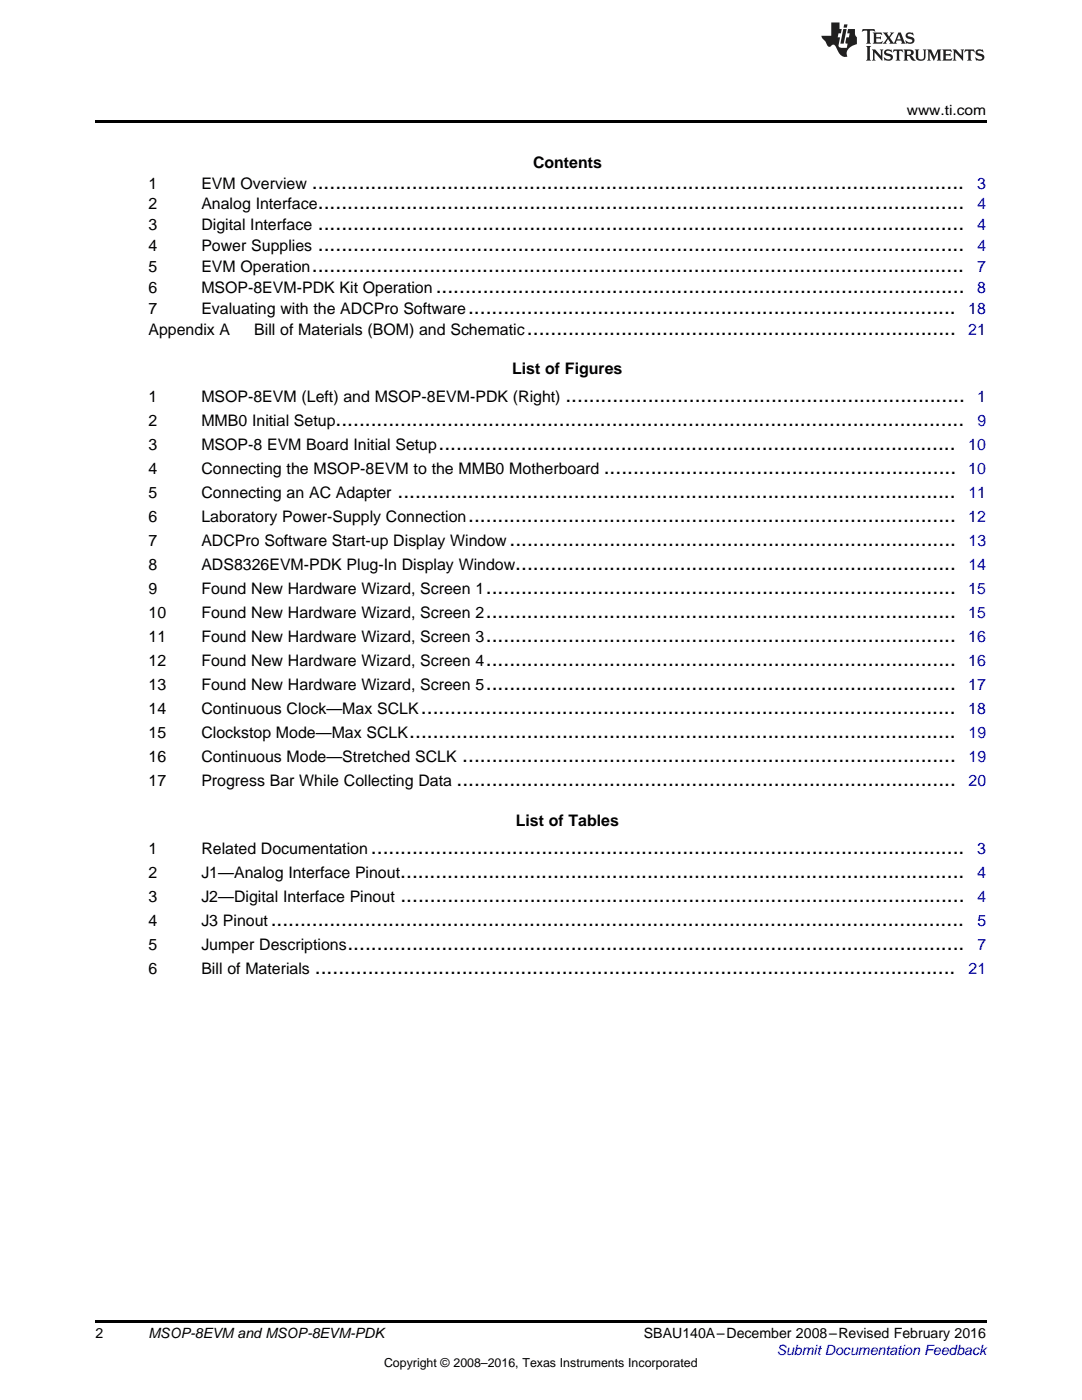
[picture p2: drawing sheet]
<svg xmlns="http://www.w3.org/2000/svg" width="216mm" height="279mm" viewBox="0 0 216 279" stroke-linecap="round" stroke-linejoin="round" font-family="sans-serif">
<defs><g id="words">
<g font-size="4.2">
<text x="62.2" y="37.6">...............................................................................................................</text>
<text x="63.4" y="41.8">..............................................................................................................</text>
<text x="63.4" y="46">..............................................................................................................</text>
<text x="63.4" y="50.1">..............................................................................................................</text>
<text x="62.2" y="54.3">...............................................................................................................</text>
<text x="86.9" y="58.5">..........................................................................................</text>
<text x="93.4" y="62.6">...................................................................................</text>
<text x="105.2" y="66.8">.........................................................................</text>
<text x="112.8" y="80.2">....................................................................</text>
<text x="67" y="85">...........................................................................................................</text>
<text x="87.5" y="89.8">........................................................................................</text>
<text x="120.5" y="94.6">............................................................</text>
<text x="79.3" y="99.4">...............................................................................................</text>
<text x="93.4" y="104.2">...................................................................................</text>
<text x="101.7" y="109">............................................................................</text>
<text x="102.8" y="113.8">...........................................................................</text>
<text x="96.9" y="118.6">................................................................................</text>
<text x="96.9" y="123.4">................................................................................</text>
<text x="96.9" y="128.2">................................................................................</text>
<text x="96.9" y="133">................................................................................</text>
<text x="96.9" y="137.8">................................................................................</text>
<text x="84" y="142.6">...........................................................................................</text>
<text x="81.7" y="147.4">.............................................................................................</text>
<text x="92.2" y="152.2">....................................................................................</text>
<text x="91.1" y="157">.....................................................................................</text>
<text x="74" y="170.4">.....................................................................................................</text>
<text x="79.9" y="175.2">................................................................................................</text>
<text x="79.9" y="180">................................................................................................</text>
<text x="54" y="184.7">......................................................................................................................</text>
<text x="69.3" y="189.5">.........................................................................................................</text>
<text x="62.8" y="194.3">.............................................................................................................</text>
</g>
<g font-size="3.2">
<text x="106.4" y="33.6">Contents</text>
<text x="29.6" y="37.6">1</text>
<text x="29.6" y="41.8">2</text>
<text x="40.2" y="37.6">EVM Overview</text>
<text x="40.2" y="41.8">Analog Interface</text>
<text x="29.6" y="46">3</text>
<text x="40.2" y="46">Digital Interface</text>
<text x="29.6" y="50.1">4</text>
<text x="40.2" y="50.1">Power Supplies</text>
<text x="29.6" y="54.3">5</text>
<text x="29.6" y="58.5">6</text>
<text x="40.2" y="54.3">EVM Operation</text>
<text x="40.2" y="58.5">MSOP-8EVM-PDK Kit Operation</text>
<text x="29.6" y="62.6">7</text>
<text x="40.2" y="62.6">Evaluating with the ADCPro Software</text>
<text x="29.6" y="66.8">Appendix A</text>
<text x="50.7" y="66.8">Bill of Materials (BOM) and Schematic</text>
<text x="102.2" y="74.6">List of Figures</text>
<text x="29.6" y="80.2">1</text>
<text x="40.2" y="80.2">MSOP-8EVM (Left) and MSOP-8EVM-PDK (Right)</text>
<text x="29.6" y="85">2</text>
<text x="29.6" y="89.8">3</text>
<text x="40.2" y="85">MMB0 Initial Setup</text>
<text x="40.2" y="89.8">MSOP-8 EVM Board Initial Setup</text>
<text x="29.6" y="94.6">4</text>
<text x="40.2" y="94.6">Connecting the MSOP-8EVM to the MMB0 Motherboard</text>
<text x="29.6" y="99.4">5</text>
<text x="40.2" y="99.4">Connecting an AC Adapter</text>
<text x="29.6" y="104.2">6</text>
<text x="40.2" y="104.2">Laboratory Power-Supply Connection</text>
<text x="29.6" y="109">7</text>
<text x="29.6" y="113.8">8</text>
<text x="40.2" y="109">ADCPro Software Start-up Display Window</text>
<text x="40.2" y="113.8">ADS8326EVM-PDK Plug-In Display Window</text>
<text x="29.6" y="118.6">9</text>
<text x="40.2" y="118.6">Found New Hardware Wizard, Screen 1</text>
<text x="29.6" y="123.4">10</text>
<text x="40.2" y="123.4">Found New Hardware Wizard, Screen 2</text>
<text x="29.6" y="128.2">11</text>
<text x="40.2" y="128.2">Found New Hardware Wizard, Screen 3</text>
<text x="29.6" y="133">12</text>
<text x="29.6" y="137.8">13</text>
<text x="40.2" y="133">Found New Hardware Wizard, Screen 4</text>
<text x="40.2" y="137.8">Found New Hardware Wizard, Screen 5</text>
<text x="29.6" y="142.6">14</text>
<text x="40.2" y="142.6">Continuous Clock—Max SCLK</text>
<text x="29.6" y="147.4">15</text>
<text x="40.2" y="147.4">Clockstop Mode—Max SCLK</text>
<text x="29.6" y="152.2">16</text>
<text x="40.2" y="152.2">Continuous Mode—Stretched SCLK</text>
<text x="29.6" y="157">17</text>
<text x="40.2" y="157">Progress Bar While Collecting Data</text>
<text x="102.9" y="164.8">List of Tables</text>
<text x="29.6" y="170.4">1</text>
<text x="40.2" y="170.4">Related Documentation</text>
<text x="29.6" y="175.2">2</text>
<text x="29.6" y="180">3</text>
<text x="40.2" y="175.2">J1—Analog Interface Pinout</text>
<text x="40.2" y="180">J2—Digital Interface Pinout</text>
<text x="29.6" y="184.7">4</text>
<text x="40.2" y="184.7">J3 Pinout</text>
<text x="29.6" y="189.5">5</text>
<text x="40.2" y="189.5">Jumper Descriptions</text>
<text x="29.6" y="194.3">6</text>
<text x="40.2" y="194.3">Bill of Materials</text>
</g>
<g font-size="3.2" fill="#00f">
<text x="195" y="37.6">3</text>
<text x="195" y="41.8">4</text>
<text x="195" y="46">4</text>
<text x="195" y="50.1">4</text>
<text x="195" y="54.3">7</text>
<text x="195" y="58.5">8</text>
<text x="193.2" y="62.6">18</text>
<text x="193.2" y="66.8">21</text>
<text x="195" y="80.2">1</text>
<text x="193.2" y="89.8">10</text>
<text x="195" y="85">9</text>
<text x="193.2" y="94.6">10</text>
<text x="193.2" y="99.4">11</text>
<text x="193.2" y="104.2">12</text>
<text x="193.2" y="113.8">14</text>
<text x="193.3" y="109">13</text>
<text x="193.2" y="118.6">15</text>
<text x="193.2" y="123.4">15</text>
<text x="193.2" y="128.2">16</text>
<text x="193.2" y="133">16</text>
<text x="193.2" y="137.8">17</text>
<text x="193.2" y="142.6">18</text>
<text x="193.3" y="147.4">19</text>
<text x="193.3" y="152.2">19</text>
<text x="193.3" y="157">20</text>
<text x="195" y="170.4">3</text>
<text x="195" y="175.2">4</text>
<text x="195" y="180">4</text>
<text x="195" y="184.7">5</text>
<text x="195" y="189.5">7</text>
<text x="193.3" y="194.3">21</text>
</g>
<g font-size="2.8">
<text x="180.9" y="23">www.ti.com</text>
<text x="19" y="267">2</text>
<text x="29.6" y="267.1">MSOP-8EVM and MSOP-8EVM-PDK</text>
<text x="128.5" y="267.1">SBAU140A–December 2008–Revised February 2016</text>
</g>
<text font-size="2.8" fill="#00f" x="155" y="270.4">Submit Documentation Feedback</text>
<text font-size="2.5" x="76.6" y="272.7">Copyright © 2008–2016, Texas Instruments Incorporated</text>
</g></defs>
<path d="M19 24h177.8v.6h-177.8zM19 263.5h177.8v.6h-177.8z" fill="#000"/>
<g fill="#231f20">
<path d="M172.1 5.8l-.1 .6 .5-.3h.5v.2v2.1l-.2 .3h1l-.2-.3v-2.1v-.2h.6l.4 .3-.1-.6zM174.1 6.5l.3 .4v1.5l-.3 .3h1.9l.1-.5a1.04 1.04 0 0 1-1.3 .1v-.6h.6l.4 .2v-.7l-.4 .2h-.6l.1-.6h.7l.4 .2-.1-.5zM176.1 6.5l.9 1.1-.9 1.1h.8l-.1-.2 .4-.7 .4 .7-.2 .2h1.6l-.2-.2 .1-.4h.9l.2 .4-.2 .2h.9l-.2-.3-.8-1.9h-.5l-.9 2.1-.7-1.1 .8-1h-.8l.1 .3-.3 .5-.4-.6 .2-.2zM179.4 6.9l.3 .9h-.7zM180.9 6.6a.63 .63 0 0 0-.2 .7 .63 .63 0 0 0 .6 .4l.6 .2 .1 .2a.75 .75 0 0 1-.7 .4 .75 .75 0 0 1-.6-.5l.1 .7 .2-.1a1.11 1.11 0 0 0 1.5-.5 1.13 1.13 0 0 0-1.3-.9l-.1-.3a1.04 1.04 0 0 1 1.2 .2l-.1-.6-.2 .1-.5-.1zM172.8 9.2l.3 .3v2.2l-.3 .4h1l-.2-.4v-2.2l.2-.3zM174 9.9l.2 .3v1.5l-.2 .4h.7l-.2-.4v-1.3l1.6 1.7v-1.9l.2-.3h-.7l.2 .3v.9l-1.2-1.2zM176.6 10a.62 .62 0 0 0-.2 .7 .62 .62 0 0 0 .6 .4l.6 .2 .1 .2a.76 .76 0 0 1-.7 .4 .76 .76 0 0 1-.6-.5l.1 .7 .1-.1a1.11 1.11 0 0 0 1.6-.6 1.13 1.13 0 0 0-1.3-.8l-.1-.3a1.04 1.04 0 0 1 1.2 .1l-.1-.5-.2 .1-.5-.2zM178.3 9.9l-.1 .6a.61 .61 0 0 1 .7-.3v1.5l-.2 .4h1l-.3-.4v-1.5a.63 .63 0 0 1 .8 .3l-.1-.6zM180.3 9.9l.2 .3v1.5l-.2 .4h.9l-.2-.2v-.7l.6 .2a.76 .76 0 0 0 1.1 .6l-1-.9a.58 .58 0 0 0 .6-.6 .58 .58 0 0 0-.5-.6zM181 10.2l.1-.1a.45 .45 0 0 1 .6 .1 .45 .45 0 0 1 .1 .5l-.8 .2zM182.5 9.9l.2 .2a2.17 2.17 0 0 0 .4 1.9 .99 .99 0 0 0 1.6-.7v-1.1l.2-.3h-.8l.2 .2a1.92 1.92 0 0 1-.2 1.7 .6 .6 0 0 1-.9-.5v-1.1l.2-.3zM185 9.9l.2 .3v1.5l-.2 .4h.7l-.2-.4v-1.4l.8 1.8 .8-1.8v1.4l-.2 .4h1l-.3-.4v-1.5l.3-.3h-.8l-.7 1.4-.6-1.4zM188 9.9l.2 .3v1.5l-.2 .4h1.8l.2-.6a1.04 1.04 0 0 1-1.3 .2v-.6h.6l.4 .1v-.6l-.4 .2h-.6l.1-.6h.7l.4 .2-.1-.5zM190.1 9.9l.2 .3v1.5l-.2 .4h.7l-.2-.4v-1.3l1.6 1.7v-1.9l.2-.3h-.7l.2 .3v.9l-1.1-1.2zM192.6 9.9l-.1 .6a.61 .61 0 0 1 .7-.3v1.5l-.2 .4h.9l-.2-.4v-1.5a.63 .63 0 0 1 .8 .3l-.2-.6zM194.9 10a.62 .62 0 0 0-.2 .7 .62 .62 0 0 0 .6 .4l.5 .2 .2 .2a.76 .76 0 0 1-.7 .4 .76 .76 0 0 1-.7-.5l.2 .7 .1-.1a1.11 1.11 0 0 0 1.5-.6 1.13 1.13 0 0 0-1.2-.8l-.1-.3a1.04 1.04 0 0 1 1.2 .1l-.2-.5-.2 .1-.5-.2z"/>
<path d="M165.9 4.5v2.6h-2l.1 .4 .8 .9a.91 .91 0 0 0 .9 .9 .56 .56 0 0 1 .5-.4 .56 .56 0 0 1 .5 .3l.4 .8a1.53 1.53 0 0 0 2 1.3 1.54 1.54 0 0 1 1-2.1l.9-.4-.1-1.4a1.52 1.52 0 0 1-.3-1.6h-1.4l-.2 .9h.5l-.1 .8h-.5l-.2 .9v.2l.4 .1-.1 .9a1.93 1.93 0 0 1-1.7-.3l.3-1.8h-.4l.1-.8h.5l.2-.9h-.5v-1.3zM168.3 5.8l-.6 2.9h.7l.5-2.9zM168.4 4.9l-.1 .6h.7l.1-.6z"/>
</g>
<use href="#words"/>
</svg>
